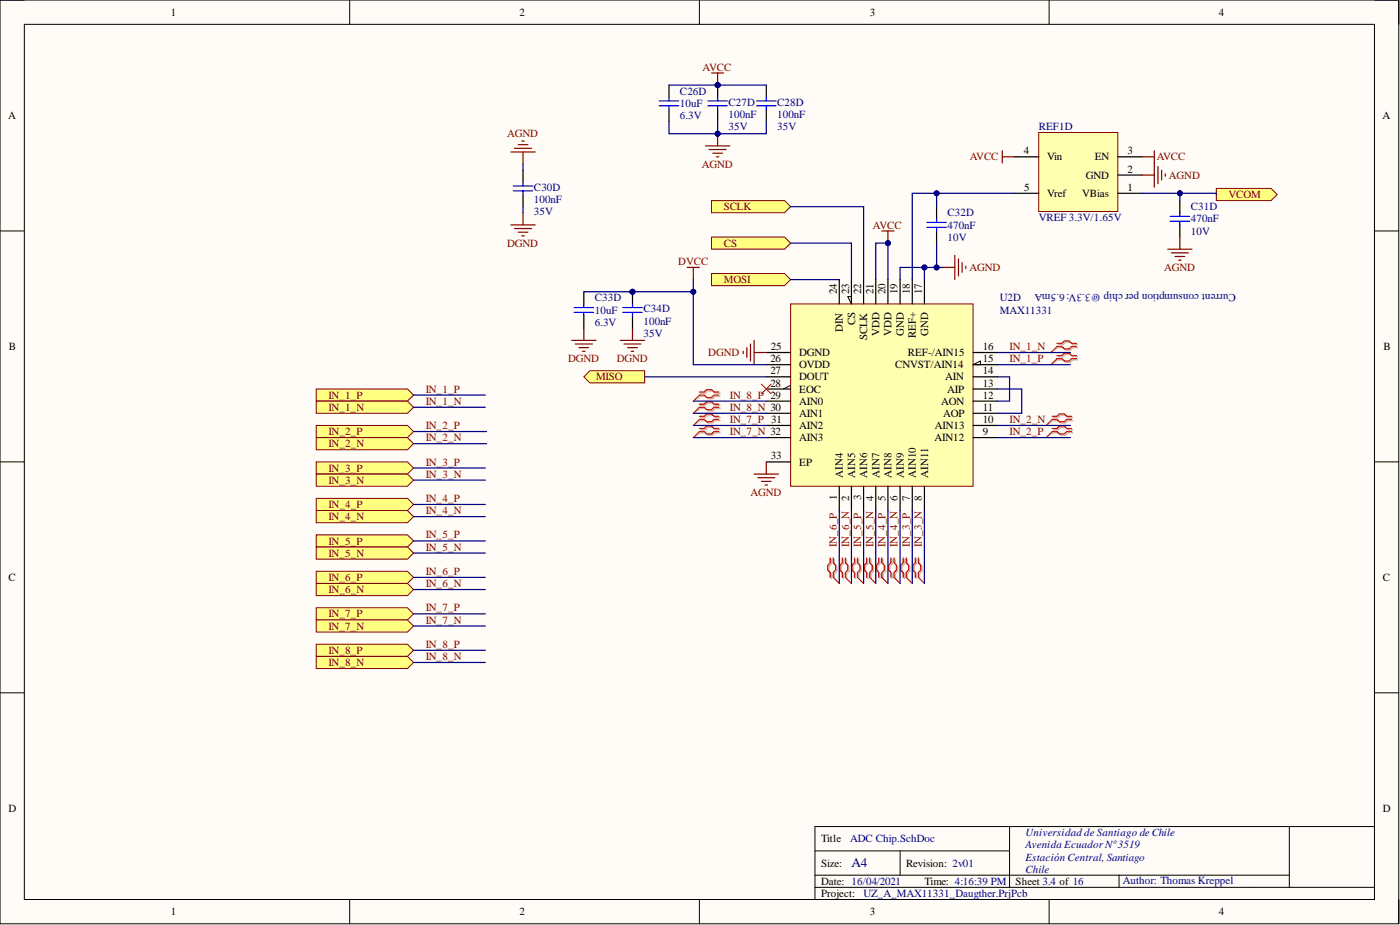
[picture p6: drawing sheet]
<svg xmlns="http://www.w3.org/2000/svg" width="292mm" height="193mm" viewBox="0 0 292 193" stroke-linecap="round" stroke-linejoin="round" font-family="sans-serif">
<defs><g id="words">
<text font-size="2.8" fill="#000080" x="177.6" y="181">A4</text>
<g font-size="2.3">
<text x="35.6" y="3.3">1</text>
<text x="108.4" y="3.3">2</text>
<text x="181.5" y="3.3">3</text>
<text x="254.3" y="3.3">4</text>
<text x="1.7" y="24.9">A</text>
<text x="288.5" y="24.9">A</text>
<text x="213.6" y="32.2">4</text>
<text x="218.5" y="33.5">Vin</text>
<text x="228.4" y="33.5">EN</text>
<text x="235.3" y="32.2">3</text>
<text x="213.7" y="39.8">5</text>
<text x="218.5" y="41.1">Vref</text>
<text x="225.8" y="41.1">VBias</text>
<text x="226.5" y="37.3">GND</text>
<text x="235.3" y="39.8">1</text>
<text x="235.3" y="36">2</text>
<text x="174.6" y="61.4" transform="rotate(-90 174.6 61.4)">24</text>
<text x="177.1" y="61.4" transform="rotate(-90 177.1 61.4)">23</text>
<text x="179.7" y="61.4" transform="rotate(-90 179.7 61.4)">22</text>
<text x="182.2" y="61.4" transform="rotate(-90 182.2 61.4)">21</text>
<text x="184.8" y="61.4" transform="rotate(-90 184.8 61.4)">20</text>
<text x="187.3" y="61.4" transform="rotate(-90 187.3 61.4)">19</text>
<text x="189.8" y="61.4" transform="rotate(-90 189.8 61.4)">18</text>
<text x="192.4" y="61.4" transform="rotate(-90 192.4 61.4)">17</text>
<text x="175.9" y="69.2" transform="rotate(-90 175.9 69.2)">DIN</text>
<text x="178.4" y="67.9" transform="rotate(-90 178.4 67.9)">CS</text>
<text x="180.9" y="71" transform="rotate(-90 180.9 71)">SCLK</text>
<text x="183.5" y="70.1" transform="rotate(-90 183.5 70.1)">VDD</text>
<text x="186" y="70.1" transform="rotate(-90 186 70.1)">VDD</text>
<text x="188.6" y="70.1" transform="rotate(-90 188.6 70.1)">GND</text>
<text x="191.1" y="70.6" transform="rotate(-90 191.1 70.6)">REF+</text>
<text x="193.6" y="70.1" transform="rotate(-90 193.6 70.1)">GND</text>
<text x="1.9" y="73">B</text>
<text x="160.7" y="75.6">26</text>
<text x="160.8" y="73">25</text>
<text x="166.7" y="74.3">DGND</text>
<text x="166.7" y="76.8">OVDD</text>
<text x="186.8" y="76.8">CNVST/AIN14</text>
<text x="189.4" y="74.3">REF-/AIN15</text>
<text x="205.1" y="75.6">15</text>
<text x="205.1" y="73">16</text>
<text x="288.6" y="73">B</text>
<text x="160.7" y="78.1">27</text>
<text x="160.7" y="80.6">28</text>
<text x="166.7" y="79.4">DOUT</text>
<text x="166.7" y="81.9">EOC</text>
<text x="197.2" y="79.4">AIN</text>
<text x="197.6" y="81.9">AIP</text>
<text x="205.1" y="83.2">12</text>
<text x="205.1" y="80.6">13</text>
<text x="205.1" y="78.1">14</text>
<text x="166.7" y="84.4">AIN0</text>
<text x="166.7" y="87">AIN1</text>
<text x="166.7" y="89.5">AIN2</text>
<text x="195.1" y="89.5">AIN13</text>
<text x="196.3" y="84.4">AON</text>
<text x="196.8" y="87">AOP</text>
<text x="205.1" y="88.2">10</text>
<text x="205.1" y="85.7">11</text>
<text x="160.8" y="95.9">33</text>
<text x="166.7" y="92.1">AIN3</text>
<text x="195" y="92.1">AIN12</text>
<text x="205.1" y="90.8">9</text>
<text x="166.7" y="97.1">EP</text>
<text x="175.9" y="99.7" transform="rotate(-90 175.9 99.7)">AIN4</text>
<text x="178.4" y="99.7" transform="rotate(-90 178.4 99.7)">AIN5</text>
<text x="180.9" y="99.7" transform="rotate(-90 180.9 99.7)">AIN6</text>
<text x="183.5" y="99.7" transform="rotate(-90 183.5 99.7)">AIN7</text>
<text x="186" y="99.7" transform="rotate(-90 186 99.7)">AIN8</text>
<text x="188.6" y="99.7" transform="rotate(-90 188.6 99.7)">AIN9</text>
<text x="191.1" y="99.7" transform="rotate(-90 191.1 99.7)">AIN10</text>
<text x="193.6" y="99.7" transform="rotate(-90 193.6 99.7)">AIN11</text>
<text x="174.6" y="104.3" transform="rotate(-90 174.6 104.3)">1</text>
<text x="177.1" y="104.5" transform="rotate(-90 177.1 104.5)">2</text>
<text x="179.7" y="104.4" transform="rotate(-90 179.7 104.4)">3</text>
<text x="182.2" y="104.6" transform="rotate(-90 182.2 104.6)">4</text>
<text x="184.8" y="104.5" transform="rotate(-90 184.8 104.5)">5</text>
<text x="187.3" y="104.5" transform="rotate(-90 187.3 104.5)">6</text>
<text x="189.8" y="104.5" transform="rotate(-90 189.8 104.5)">7</text>
<text x="192.4" y="104.5" transform="rotate(-90 192.4 104.5)">8</text>
<text x="1.8" y="121.2">C</text>
<text x="288.5" y="121.2">C</text>
<text x="1.8" y="169.4">D</text>
<text x="288.5" y="169.4">D</text>
<text x="171.3" y="175.7">Title</text>
<text x="171.3" y="180.8">Size:</text>
<text x="171.3" y="184.6">Date: 16/04/2021</text>
<text x="189.1" y="180.8">Revision: 2v01</text>
<text x="192.9" y="184.6">Time: 4:16:39 PM</text>
<text x="211.9" y="184.6">Sheet 3.4 of 16</text>
<text x="35.6" y="190.9">1</text>
<text x="108.4" y="190.9">2</text>
<text x="171.3" y="187.1">Project:</text>
<text x="181.5" y="190.9">3</text>
<text x="254.3" y="190.9">4</text>
</g>
<g font-size="2.3" fill="#800000">
<text x="146.6" y="14.7">AVCC</text>
<text x="105.8" y="28.7">AGND</text>
<text x="146.4" y="35">AGND</text>
<text x="202.3" y="33.5">AVCC</text>
<text x="241.3" y="33.5">AVCC</text>
<text x="243.9" y="37.3">AGND</text>
<text x="256.3" y="41.3">VCOM</text>
<text x="151" y="43.9">SCLK</text>
<text x="182.1" y="47.7">AVCC</text>
<text x="105.8" y="51.5">DGND</text>
<text x="151" y="51.5">CS</text>
<text x="141.5" y="55.3">DVCC</text>
<text x="151" y="59.1">MOSI</text>
<text x="202.3" y="56.6">AGND</text>
<text x="242.9" y="56.6">AGND</text>
<text x="118.5" y="75.6">DGND</text>
<text x="128.7" y="75.6">DGND</text>
<text x="147.8" y="74.3">DGND</text>
<text x="210.6" y="75.6">IN_1_P</text>
<text x="210.6" y="73">IN_1_N</text>
<text x="68.5" y="83.2">IN_1_P</text>
<text x="88.8" y="81.9">IN_1_P</text>
<text x="124.4" y="79.4">MISO</text>
<text x="152.3" y="83.2">IN_8_P 29</text>
<text x="68.5" y="85.7">IN_1_N</text>
<text x="88.8" y="84.4">IN_1_N</text>
<text x="88.8" y="89.5">IN_2_P</text>
<text x="152.3" y="88.2">IN_7_P 31</text>
<text x="152.3" y="85.7">IN_8_N 30</text>
<text x="210.6" y="88.2">IN_2_N</text>
<text x="68.5" y="90.8">IN_2_P</text>
<text x="68.5" y="93.3">IN_2_N</text>
<text x="88.8" y="92.1">IN_2_N</text>
<text x="152.3" y="90.8">IN_7_N 32</text>
<text x="210.6" y="90.8">IN_2_P</text>
<text x="68.5" y="98.4">IN_3_P</text>
<text x="68.5" y="100.9">IN_3_N</text>
<text x="88.8" y="97.1">IN_3_P</text>
<text x="88.8" y="99.7">IN_3_N</text>
<text x="68.5" y="106">IN_4_P</text>
<text x="88.8" y="104.7">IN_4_P</text>
<text x="88.8" y="107.3">IN_4_N</text>
<text x="156.6" y="103.5">AGND</text>
<text x="68.5" y="108.5">IN_4_N</text>
<text x="68.5" y="113.6">IN_5_P</text>
<text x="88.8" y="112.3">IN_5_P</text>
<text x="68.5" y="116.1">IN_5_N</text>
<text x="88.8" y="114.9">IN_5_N</text>
<text x="88.8" y="119.9">IN_6_P</text>
<text x="174.6" y="114.1" transform="rotate(-90 174.6 114.1)">IN_6_P</text>
<text x="177.1" y="114.1" transform="rotate(-90 177.1 114.1)">IN_6_N</text>
<text x="179.7" y="114.1" transform="rotate(-90 179.7 114.1)">IN_5_P</text>
<text x="182.2" y="114.1" transform="rotate(-90 182.2 114.1)">IN_5_N</text>
<text x="184.8" y="114.1" transform="rotate(-90 184.8 114.1)">IN_4_P</text>
<text x="187.3" y="114.1" transform="rotate(-90 187.3 114.1)">IN_4_N</text>
<text x="189.8" y="114.1" transform="rotate(-90 189.8 114.1)">IN_3_P</text>
<text x="192.4" y="114.1" transform="rotate(-90 192.4 114.1)">IN_3_N</text>
<text x="68.5" y="121.2">IN_6_P</text>
<text x="68.5" y="123.7">IN_6_N</text>
<text x="88.8" y="122.5">IN_6_N</text>
<text x="68.5" y="128.8">IN_7_P</text>
<text x="68.5" y="131.4">IN_7_N</text>
<text x="88.8" y="127.6">IN_7_P</text>
<text x="88.8" y="130.1">IN_7_N</text>
<text x="68.5" y="136.4">IN_8_P</text>
<text x="88.8" y="135.2">IN_8_P</text>
<text x="88.8" y="137.7">IN_8_N</text>
<text x="68.5" y="139">IN_8_N</text>
</g>
<g font-size="2.3" fill="#000080">
<text x="141.9" y="19.8">C26D</text>
<text x="141.9" y="22.3">10uF</text>
<text x="152" y="22.1">C27D</text>
<text x="162.2" y="22.1">C28D</text>
<text x="141.9" y="24.9">6.3V</text>
<text x="152" y="27.1">35V</text>
<text x="152" y="24.6">100nF</text>
<text x="162.2" y="27.1">35V</text>
<text x="162.2" y="24.6">100nF</text>
<text x="216.7" y="27.1">REF1D</text>
<text x="111.4" y="39.8">C30D</text>
<text x="111.4" y="44.9">35V</text>
<text x="111.4" y="42.4">100nF</text>
<text x="197.7" y="45.1">C32D</text>
<text x="197.7" y="47.7">470nF</text>
<text x="216.7" y="46.2">VREF 3.3V/1.65V</text>
<text x="248.5" y="43.9">C31D</text>
<text x="248.5" y="46.4">470nF</text>
<text x="197.7" y="50.2">10V</text>
<text x="248.5" y="48.9">10V</text>
<text x="124.1" y="62.9">C33D</text>
<text x="124.1" y="65.4">10uF</text>
<text x="134.3" y="65.2">C34D</text>
<text x="208.6" y="62.9">U2D</text>
<text x="208.6" y="65.4">MAX11331</text>
<text x="257.8" y="61.4" transform="rotate(-180 257.8 61.4)">Current consumption per chip @3.3V:6.5mA</text>
<text x="124.1" y="68">6.3V</text>
<text x="134.3" y="70.2">35V</text>
<text x="134.3" y="67.7">100nF</text>
<text x="177.4" y="175.7">ADC Chip.SchDoc</text>
<text x="213.9" y="177">Avenida Ecuador Nº3519</text>
<text x="213.9" y="179.5">Estación Central, Santiago</text>
<text x="213.9" y="174.5">Universidad de Santiago de Chile</text>
<text x="213.9" y="182.1">Chile</text>
<text x="234.2" y="184.4">Author: Thomas Kreppel</text>
<text x="180.2" y="187.1">UZ_A_MAX11331_Daugther.PrjPcb</text>
</g>
</g></defs>
<path d="M0 0h291.8v192.7h-291.8z" fill-rule="evenodd" fill="#fffcf8"/>
<path d="M0 0h291.8v192.7h-291.8z" fill="none" stroke="#000" stroke-width=".21"/>
<path d="M5.1 5.1h281.7v182.5h-281.7z" fill-rule="evenodd" fill="#fffcf8"/>
<g fill="none" stroke="#000" stroke-width=".21">
<path d="M0 0h5.1M5.1 5.1h281.7v182.5h-281.7zM73 0v5.1M145.9 0v5.1M218.9 0v5.1M286.8 0h5v5.1M0 48.2h5.1M286.8 48.2h5M0 96.4h5.1M286.8 96.4h5M0 144.5h5.1M286.8 144.5h5"/>
<path d="M170 177.5h40.6M187.8 177.5v5.1M210.6 172.4v12.7M269 172.4v12.7M286.8 172.4h-116.8v15.2M73 187.6v5.1M145.9 187.6v5.1M170 185.1h116.8M170 182.6h99M218.9 187.6v5.1M233.5 182.6v2.5M291.8 187.6v5.1"/>
</g>
<path d="M121.8 78.6l1.3-1.3h11.4v2.6h-11.4z" fill-rule="evenodd" fill="#ffff80"/>
<path d="M121.8 78.6l1.3-1.3h11.4v2.6h-11.4z" fill="none" stroke="#800000" stroke-width=".21"/>
<path d="M143.4 55.8h2.5M144.7 55.8v2.5" fill="none" stroke="#800000" stroke-width=".25"/>
<path d="M165 63.4h38v38h-38z" fill-rule="evenodd" fill="#ffffb0"/>
<path d="M165 63.4h38v38h-38z" fill="none" stroke="#800000" stroke-width=".21"/>
<g fill="none" stroke="#000" stroke-width=".25">
<path d="M175.1 58.3v5.1M177.6 58.3v5.1M180.2 58.3v5.1M182.7 58.3v5.1M185.3 58.3v5.1M187.8 58.3v5.1M190.3 58.3v5.1M192.9 58.3v5.1M159.9 73.5h5.1M159.9 76.1h5.1M159.9 78.6h5.1M203 73.5h5.1"/>
<path d="M203 76.1h5.1M203 78.6h5.1M159.9 81.1h5.1M159.9 83.7h5.1M159.9 86.2h5.1M159.9 88.8h5.1M159.9 91.3h5.1M159.9 96.4h5.1M203 81.1h5.1M203 83.7h5.1M203 86.2h5.1M203 88.8h5.1"/>
<path d="M203 91.3h5.1M175.1 101.4v5.1M177.6 101.4v5.1M180.2 101.4v5.1M182.7 101.4v5.1M185.3 101.4v5.1M187.8 101.4v5.1M190.3 101.4v5.1M192.9 101.4v5.1"/>
</g>
<path d="M176.9 61.9h.7v1.5zM203 76.1l1.5-.8v.8zM165 80.4l-1.6 .7" fill="none" stroke="#000" stroke-width=".21"/>
<g fill="none" stroke="#800000" stroke-width=".25">
<path d="M148.5 15.2h2.5M149.7 15.2v2.6M196.7 55.8h2.5M199.2 53.3v5M200 54v3.6M200.7 54.8v2M201.5 55.5v.5M119.3 71h5.1M120 71.8h3.6M120.8 72.5h2M121.6 73.3h.5M121.8 68.5v2.5"/>
<path d="M129.4 71h5.1M130.2 71.8h3.5M131 72.5h2M131.7 73.3h.5M132 68.5v2.5M155.1 73.3v.5M155.8 72.5v2.1M156.6 71.8v3.5M157.3 71v5.1M157.3 73.5h2.6"/>
</g>
<circle cx="149.7" cy="17.8" r=".51" fill="#000080"/>
<circle cx="149.7" cy="17.8" r=".51" fill="none" stroke="#000080" stroke-width=".21"/>
<path d="M66 81.1h19l1.3 1.3-1.3 1.3h-19z" fill-rule="evenodd" fill="#ffff80"/>
<path d="M66 81.1h19l1.3 1.3-1.3 1.3h-19z" fill="none" stroke="#800000" stroke-width=".21"/>
<g fill="none" stroke="#d0a19e" stroke-width=".25">
<path d="M146.2 87.1h1l.5-.5h1l.5 .5h1M146.2 87.7h1l.5 .5h1l.5-.5h1M146.2 89.6h1l.5-.5h1l.5 .5h1M146.2 90.3h1l.5 .5h1l.5-.5h1M146.2 82h1l.5-.5h1l.5 .5h1M146.2 82.7h1l.5 .5h1l.5-.5h1M146.2 84.6h1l.5-.5h1l.5 .5h1M146.2 85.2h1l.5 .5h1l.5-.5h1M219.8 87.1h1l.5-.5h1l.5 .5h1M219.8 87.7h1l.5 .5h1l.5-.5h1M219.8 89.6h1l.5-.5h1l.5 .5h1M219.8 90.3h1l.5 .5h1l.5-.5h1"/>
<path d="M173.5 116.6v1.1l-.5 .5v1l.5 .5v1M174.1 116.6v1.1l.5 .5v1l-.5 .5v1M176 116.6v1.1l-.5 .5v1l.5 .5v1M176.6 116.6v1.1l.5 .5v1l-.5 .5v1M178.5 116.6v1.1l-.5 .5v1l.5 .5v1M179.2 116.6v1.1l.5 .5v1l-.5 .5v1M181.1 116.6v1.1l-.5 .5v1l.5 .5v1M181.7 116.6v1.1l.5 .5v1l-.5 .5v1M183.6 116.6v1.1l-.5 .5v1l.5 .5v1M184.2 116.6v1.1l.6 .5v1l-.6 .5v1M186.1 116.6v1.1l-.5 .5v1l.5 .5v1M186.8 116.6v1.1l.5 .5v1l-.5 .5v1"/>
<path d="M188.7 116.6v1.1l-.5 .5v1l.5 .5v1M189.3 116.6v1.1l.5 .5v1l-.5 .5v1M191.2 116.6v1.1l-.5 .5v1l.5 .5v1M191.9 116.6v1.1l.5 .5v1l-.5 .5v1"/>
</g>
<g fill="none" stroke="#d0a19e" stroke-width=".21">
<path d="M146.2 87.7l-1.5 1.1M146.2 90.3l-1.5 1M146.2 82.7l-1.5 1M146.2 85.2l-1.5 1M219.8 87.7l-1.5 1.1M219.8 90.3l-1.5 1M174.1 120.7l1 1M176.6 120.7l1 1M179.2 120.7l1 1M181.7 120.7l1 1M184.2 120.7l1.1 1M186.8 120.7l1 1"/>
<path d="M189.3 120.7l1 1M191.9 120.7l1 1"/>
</g>
<g fill="none" stroke="#f00" stroke-width=".25">
<path d="M145.9 86.9h1l.5-.6h1.1l.5 .6h1M145.9 87.5h1l.5 .5h1.1l.5-.5h1M145.9 89.4h1l.5-.5h1.1l.5 .5h1M145.9 90h1l.5 .5h1.1l.5-.5h1M145.9 81.8h1l.5-.5h1.1l.5 .5h1M145.9 82.4h1l.5 .5h1.1l.5-.5h1M145.9 84.3h1l.5-.5h1.1l.5 .5h1M145.9 85h1l.5 .5h1.1l.5-.5h1M219.5 86.9h1l.5-.6h1.1l.5 .6h1M219.5 87.5h1l.5 .5h1.1l.5-.5h1M219.5 89.4h1l.5-.5h1.1l.5 .5h1M219.5 90h1l.5 .5h1.1l.5-.5h1"/>
<path d="M173.2 116.4v1l-.5 .5v1l.5 .5v1.1M173.8 116.4v1l.5 .5v1l-.5 .5v1.1M175.7 116.4v1l-.5 .5v1l.5 .5v1.1M176.4 116.4v1l.5 .5v1l-.5 .5v1.1M178.3 116.4v1l-.5 .5v1l.5 .5v1.1M178.9 116.4v1l.5 .5v1l-.5 .5v1.1M180.8 116.4v1l-.5 .5v1l.5 .5v1.1M181.5 116.4v1l.5 .5v1l-.5 .5v1.1M183.4 116.4v1l-.6 .5v1l.6 .5v1.1M184 116.4v1l.5 .5v1l-.5 .5v1.1M185.9 116.4v1l-.5 .5v1l.5 .5v1.1M186.5 116.4v1l.5 .5v1l-.5 .5v1.1"/>
<path d="M188.4 116.4v1l-.5 .5v1l.5 .5v1.1M189.1 116.4v1l.5 .5v1l-.5 .5v1.1M191 116.4v1l-.5 .5v1l.5 .5v1.1M191.6 116.4v1l.5 .5v1l-.5 .5v1.1"/>
</g>
<g fill="none" stroke="#f00" stroke-width=".21">
<path d="M145.9 87.5l-1.2 1.3M145.9 90l-1.2 1.3M145.9 82.4l-1.2 1.3M145.9 85l-1.2 1.2M158.9 80.1l2 2.1M160.9 80.1l-2 2.1M219.5 87.5l-1.2 1.3M219.5 90l-1.2 1.3M173.8 120.5l1.3 1.2M176.4 120.5l1.2 1.2M178.9 120.5l1.3 1.2M181.5 120.5l1.2 1.2"/>
<path d="M184 120.5l1.3 1.2M186.5 120.5l1.3 1.2M189.1 120.5l1.2 1.2M191.6 120.5l1.3 1.2"/>
</g>
<path d="M157.3 98.9h5.1M158.1 99.7h3.6M159.9 96.4v2.5M158.9 100.4h2M159.6 101.2h.5" fill="none" stroke="#800000" stroke-width=".25"/>
<path d="M139.6 17.8v2.5M139.6 22.8v2.6M195.4 43.1v2.5M195.4 48.2v2.5M121.8 60.9v2.5M121.8 65.9v2.6" fill="none" stroke="#000" stroke-width=".25"/>
<path d="M137.5 22.1h4.1M137.5 21.1h4.1M139.6 20.3v.8M139.6 22.1v.7M193.4 47.4h4M193.4 46.4h4M195.4 45.6v.8M195.4 47.4v.8M119.8 65.2h4M119.8 64.2h4M121.8 63.4v.8M121.8 65.2v.7" fill="none" stroke="#00f" stroke-width=".25"/>
<path d="M66 83.7h19l1.3 1.3-1.3 1.2h-19z" fill-rule="evenodd" fill="#ffff80"/>
<path d="M66 83.7h19l1.3 1.3-1.3 1.2h-19z" fill="none" stroke="#800000" stroke-width=".21"/>
<path d="M66 96.4h19l1.3 1.2-1.3 1.3h-19z" fill-rule="evenodd" fill="#ffff80"/>
<path d="M66 96.4h19l1.3 1.2-1.3 1.3h-19z" fill="none" stroke="#800000" stroke-width=".21"/>
<path d="M66 98.9h19l1.3 1.3-1.3 1.2h-19z" fill-rule="evenodd" fill="#ffff80"/>
<path d="M66 98.9h19l1.3 1.3-1.3 1.2h-19z" fill="none" stroke="#800000" stroke-width=".21"/>
<path d="M66 104h19l1.3 1.2-1.3 1.3h-19z" fill-rule="evenodd" fill="#ffff80"/>
<path d="M66 104h19l1.3 1.2-1.3 1.3h-19z" fill="none" stroke="#800000" stroke-width=".21"/>
<path d="M66 106.5h19l1.3 1.3-1.3 1.2h-19z" fill-rule="evenodd" fill="#ffff80"/>
<path d="M66 106.5h19l1.3 1.3-1.3 1.2h-19z" fill="none" stroke="#800000" stroke-width=".21"/>
<path d="M66 111.6h19l1.3 1.2-1.3 1.3h-19z" fill-rule="evenodd" fill="#ffff80"/>
<path d="M66 111.6h19l1.3 1.2-1.3 1.3h-19z" fill="none" stroke="#800000" stroke-width=".21"/>
<path d="M66 114.1h19l1.3 1.3-1.3 1.2h-19z" fill-rule="evenodd" fill="#ffff80"/>
<path d="M66 114.1h19l1.3 1.3-1.3 1.2h-19z" fill="none" stroke="#800000" stroke-width=".21"/>
<path d="M66 119.2h19l1.3 1.3-1.3 1.2h-19z" fill-rule="evenodd" fill="#ffff80"/>
<path d="M66 119.2h19l1.3 1.3-1.3 1.2h-19z" fill="none" stroke="#800000" stroke-width=".21"/>
<path d="M66 121.7h19l1.3 1.3-1.3 1.3h-19z" fill-rule="evenodd" fill="#ffff80"/>
<path d="M66 121.7h19l1.3 1.3-1.3 1.3h-19z" fill="none" stroke="#800000" stroke-width=".21"/>
<path d="M66 126.8h19l1.3 1.3-1.3 1.2h-19z" fill-rule="evenodd" fill="#ffff80"/>
<path d="M66 126.8h19l1.3 1.3-1.3 1.2h-19z" fill="none" stroke="#800000" stroke-width=".21"/>
<path d="M66 129.3h19l1.3 1.3-1.3 1.3h-19z" fill-rule="evenodd" fill="#ffff80"/>
<path d="M66 129.3h19l1.3 1.3-1.3 1.3h-19z" fill="none" stroke="#800000" stroke-width=".21"/>
<path d="M66 134.4h19l1.3 1.3-1.3 1.2h-19z" fill-rule="evenodd" fill="#ffff80"/>
<path d="M66 134.4h19l1.3 1.3-1.3 1.2h-19z" fill="none" stroke="#800000" stroke-width=".21"/>
<path d="M66 136.9h19l1.3 1.3-1.3 1.3h-19z" fill-rule="evenodd" fill="#ffff80"/>
<path d="M66 136.9h19l1.3 1.3-1.3 1.3h-19z" fill="none" stroke="#800000" stroke-width=".21"/>
<path d="M148.5 41.8h15.2l1.3 1.3-1.3 1.3h-15.2z" fill-rule="evenodd" fill="#ffff80"/>
<path d="M148.5 41.8h15.2l1.3 1.3-1.3 1.3h-15.2z" fill="none" stroke="#800000" stroke-width=".21"/>
<path d="M148.5 57.1h15.2l1.3 1.2-1.3 1.3h-15.2z" fill-rule="evenodd" fill="#ffff80"/>
<path d="M148.5 57.1h15.2l1.3 1.2-1.3 1.3h-15.2z" fill="none" stroke="#800000" stroke-width=".21"/>
<path d="M148.5 49.5h15.2l1.3 1.2-1.3 1.3h-15.2z" fill-rule="evenodd" fill="#ffff80"/>
<path d="M148.5 49.5h15.2l1.3 1.2-1.3 1.3h-15.2z" fill="none" stroke="#800000" stroke-width=".21"/>
<path d="M220.8 71.9h1l.5-.5h1l.5 .5h1.1M220.8 72.5h1l.5 .5h1l.5-.5h1.1M220.8 74.4h1l.5-.5h1l.5 .5h1.1M220.8 75.1h1l.5 .5h1l.5-.5h1.1" fill="none" stroke="#d0a19e" stroke-width=".25"/>
<path d="M220.8 72.5l-1.5 1M220.8 75.1l-1.5 1" fill="none" stroke="#d0a19e" stroke-width=".21"/>
<path d="M220.5 71.6h1.1l.5-.5h1l.5 .5h1M220.5 72.3h1.1l.5 .5h1l.5-.5h1M220.5 74.2h1.1l.5-.5h1l.5 .5h1M220.5 74.8h1.1l.5 .5h1l.5-.5h1" fill="none" stroke="#f00" stroke-width=".25"/>
<path d="M220.5 72.3l-1.2 1.2M220.5 74.8l-1.2 1.3" fill="none" stroke="#f00" stroke-width=".21"/>
<path d="M66 88.8h19l1.3 1.2-1.3 1.3h-19z" fill-rule="evenodd" fill="#ffff80"/>
<path d="M66 88.8h19l1.3 1.2-1.3 1.3h-19z" fill="none" stroke="#800000" stroke-width=".21"/>
<path d="M66 91.3h19l1.3 1.3-1.3 1.2h-19z" fill-rule="evenodd" fill="#ffff80"/>
<path d="M66 91.3h19l1.3 1.3-1.3 1.2h-19z" fill="none" stroke="#800000" stroke-width=".21"/>
<path d="M216.7 27.6h16.5v16.5h-16.5z" fill-rule="evenodd" fill="#ffffb0"/>
<path d="M216.7 27.6h16.5v16.5h-16.5z" fill="none" stroke="#800000" stroke-width=".21"/>
<path d="M211.7 32.7h5M233.2 36.5h5.1M233.2 32.7h5.1M211.7 40.3h5M233.2 40.3h5.1" fill="none" stroke="#000" stroke-width=".25"/>
<path d="M209.1 31.4v2.6M209.1 32.7h2.6M238.3 32.7h2.5M238.3 36.5h2.5M240.8 31.4v7.7M241.6 34.7v3.6M242.4 35.5v2M243.1 36.3v.5" fill="none" stroke="#800000" stroke-width=".25"/>
<circle cx="149.7" cy="17.8" r=".51" fill="#000080"/>
<circle cx="149.7" cy="17.8" r=".51" fill="none" stroke="#000080" stroke-width=".21"/>
<path d="M149.7 17.8v2.5" fill="none" stroke="#000" stroke-width=".25"/>
<circle cx="149.7" cy="17.8" r=".51" fill="#000080"/>
<circle cx="149.7" cy="17.8" r=".51" fill="none" stroke="#000080" stroke-width=".21"/>
<path d="M159.9 17.8v2.5M149.7 22.8v2.6M159.9 22.8v2.6" fill="none" stroke="#000" stroke-width=".25"/>
<path d="M147.7 22.1h4.1M147.7 21.1h4.1M149.7 20.3v.8M149.7 22.1v.7M157.9 22.1h4M157.9 21.1h4M159.9 20.3v.8M159.9 22.1v.7" fill="none" stroke="#00f" stroke-width=".25"/>
<path d="M147.2 30.4h5.1M148 31.2h3.5M148.7 32h2M149.5 32.7h.5M149.7 27.9v2.5" fill="none" stroke="#800000" stroke-width=".25"/>
<circle cx="149.7" cy="27.9" r=".51" fill="#000080"/>
<circle cx="149.7" cy="27.9" r=".51" fill="none" stroke="#000080" stroke-width=".21"/>
<path d="M184 48.2h2.5M185.3 48.2v2.5" fill="none" stroke="#800000" stroke-width=".25"/>
<circle cx="185.3" cy="50.7" r=".51" fill="#000080"/>
<circle cx="185.3" cy="50.7" r=".51" fill="none" stroke="#000080" stroke-width=".21"/>
<path d="M246.2 41.8v2.6M246.2 46.9v2.6" fill="none" stroke="#000" stroke-width=".25"/>
<path d="M244.1 46.2h4.1M244.1 45.1h4.1M246.2 44.4v.7M246.2 46.2v.7" fill="none" stroke="#00f" stroke-width=".25"/>
<path d="M253.8 39.3h11.4l1.3 1.3-1.3 1.2h-11.4z" fill-rule="evenodd" fill="#ffff80"/>
<path d="M253.8 39.3h11.4l1.3 1.3-1.3 1.2h-11.4z" fill="none" stroke="#800000" stroke-width=".21"/>
<g fill="none" stroke="#800000" stroke-width=".25">
<path d="M106.6 31.7h5.1M107.3 30.9h3.6M108.1 30.2h2M108.9 29.4h.5M109.1 31.7v2.5M106.6 46.9h5.1M107.3 47.7h3.6M108.1 48.4h2M108.9 49.2h.5M109.1 44.4v2.5M243.6 52h5.1M244.4 52.7h3.5"/>
<path d="M245.2 53.5h2M245.9 54.3h.5M246.2 49.5v2.5"/>
</g>
<path d="M109.1 35.5v2.5M109.1 40.6v2.5" fill="none" stroke="#000" stroke-width=".25"/>
<path d="M107.1 39.8h4.1M107.1 38.8h4.1M109.1 38v.8M109.1 39.8v.8" fill="none" stroke="#00f" stroke-width=".25"/>
<circle cx="132" cy="60.9" r=".51" fill="#000080"/>
<circle cx="132" cy="60.9" r=".51" fill="none" stroke="#000080" stroke-width=".21"/>
<path d="M132 60.9v2.5" fill="none" stroke="#000" stroke-width=".25"/>
<circle cx="132" cy="60.9" r=".51" fill="#000080"/>
<circle cx="132" cy="60.9" r=".51" fill="none" stroke="#000080" stroke-width=".21"/>
<path d="M132 65.9v2.6" fill="none" stroke="#000" stroke-width=".25"/>
<path d="M129.9 65.2h4.1M129.9 64.2h4.1M132 63.4v.8M132 65.2v.7" fill="none" stroke="#00f" stroke-width=".25"/>
<path d="M246.2 40.3v1.5" fill="none" stroke="#000080" stroke-width=".25"/>
<circle cx="246.2" cy="40.3" r=".51" fill="#000080"/>
<circle cx="246.2" cy="40.3" r=".51" fill="none" stroke="#000080" stroke-width=".21"/>
<g fill="none" stroke="#000080" stroke-width=".25">
<path d="M144.7 58.3v2.6h-22.9M86.3 97.6h15M86.3 92.6h15.2M86.3 90h15.2M86.3 85h15M86.3 82.4h15M86.3 115.4h15M86.3 112.8h15M86.3 107.8h15M86.3 105.2h15M86.3 100.2h15M86.3 138.2h15"/>
<path d="M86.3 135.7h15M86.3 130.6h15M86.3 128.1h15M86.3 123h15M86.3 120.5h15"/>
</g>
<circle cx="132" cy="60.9" r=".51" fill="#000080"/>
<circle cx="132" cy="60.9" r=".51" fill="none" stroke="#000080" stroke-width=".21"/>
<circle cx="144.7" cy="60.9" r=".51" fill="#000080"/>
<circle cx="144.7" cy="60.9" r=".51" fill="none" stroke="#000080" stroke-width=".21"/>
<path d="M139.6 25.4v2.5h20.3v-2.5M134.5 78.6h25.4" fill="none" stroke="#000080" stroke-width=".25"/>
<circle cx="149.7" cy="27.9" r=".51" fill="#000080"/>
<circle cx="149.7" cy="27.9" r=".51" fill="none" stroke="#000080" stroke-width=".21"/>
<path d="M139.6 17.8h20.3" fill="none" stroke="#000080" stroke-width=".25"/>
<circle cx="149.7" cy="17.8" r=".51" fill="#000080"/>
<circle cx="149.7" cy="17.8" r=".51" fill="none" stroke="#000080" stroke-width=".21"/>
<path d="M144.7 60.9v15.2h15.2M144.7 91.3h15.2M144.7 88.8h15.2M144.7 86.2h15.2M144.7 83.7h15.2" fill="none" stroke="#000080" stroke-width=".25"/>
<circle cx="144.7" cy="60.9" r=".51" fill="#000080"/>
<circle cx="144.7" cy="60.9" r=".51" fill="none" stroke="#000080" stroke-width=".21"/>
<path d="M165 50.7h12.6v7.6M165 43.1h15.2v15.2M165 58.3h10.1M182.7 58.3v-7.6h2.6v7.6" fill="none" stroke="#000080" stroke-width=".25"/>
<circle cx="185.3" cy="50.7" r=".51" fill="#000080"/>
<circle cx="185.3" cy="50.7" r=".51" fill="none" stroke="#000080" stroke-width=".21"/>
<path d="M195.4 55.8h-7.6v2.5" fill="none" stroke="#000080" stroke-width=".25"/>
<circle cx="192.9" cy="55.8" r=".51" fill="#000080"/>
<circle cx="192.9" cy="55.8" r=".51" fill="none" stroke="#000080" stroke-width=".21"/>
<circle cx="195.4" cy="55.8" r=".51" fill="#000080"/>
<circle cx="195.4" cy="55.8" r=".51" fill="none" stroke="#000080" stroke-width=".21"/>
<path d="M211.7 40.3h-21.4v18" fill="none" stroke="#000080" stroke-width=".25"/>
<circle cx="195.4" cy="40.3" r=".51" fill="#000080"/>
<circle cx="195.4" cy="40.3" r=".51" fill="none" stroke="#000080" stroke-width=".21"/>
<path d="M195.4 50.7v5.1h1.3" fill="none" stroke="#000080" stroke-width=".25"/>
<circle cx="195.4" cy="55.8" r=".51" fill="#000080"/>
<circle cx="195.4" cy="55.8" r=".51" fill="none" stroke="#000080" stroke-width=".21"/>
<path d="M238.3 40.3h15.5v.3M208.1 78.6h2.5v5.1h-2.5M208.1 76.1h15.2M208.1 73.5h15.2M208.1 81.1h5.1v5.1h-5.1M208.1 91.3h15.2M208.1 88.8h15.2" fill="none" stroke="#000080" stroke-width=".25"/>
<circle cx="246.2" cy="40.3" r=".51" fill="#000080"/>
<circle cx="246.2" cy="40.3" r=".51" fill="none" stroke="#000080" stroke-width=".21"/>
<path d="M109.1 34.2v1.3M149.7 25.4v2.5M109.1 43.1v1.3" fill="none" stroke="#000080" stroke-width=".25"/>
<circle cx="149.7" cy="27.9" r=".51" fill="#000080"/>
<circle cx="149.7" cy="27.9" r=".51" fill="none" stroke="#000080" stroke-width=".21"/>
<path d="M192.9 55.8v2.5M175.1 106.5v15.2M177.6 106.5v15.2M180.2 106.5v15.2M182.7 106.5v15.2M185.3 106.5v15.2M187.8 106.5v15.2M190.3 106.5v15.2M192.9 106.5v15.2" fill="none" stroke="#000080" stroke-width=".25"/>
<circle cx="192.9" cy="55.8" r=".51" fill="#000080"/>
<circle cx="192.9" cy="55.8" r=".51" fill="none" stroke="#000080" stroke-width=".21"/>
<path d="M195.4 40.3v2.8" fill="none" stroke="#000080" stroke-width=".25"/>
<circle cx="195.4" cy="40.3" r=".51" fill="#000080"/>
<circle cx="195.4" cy="40.3" r=".51" fill="none" stroke="#000080" stroke-width=".21"/>
<use href="#words"/>
</svg>
